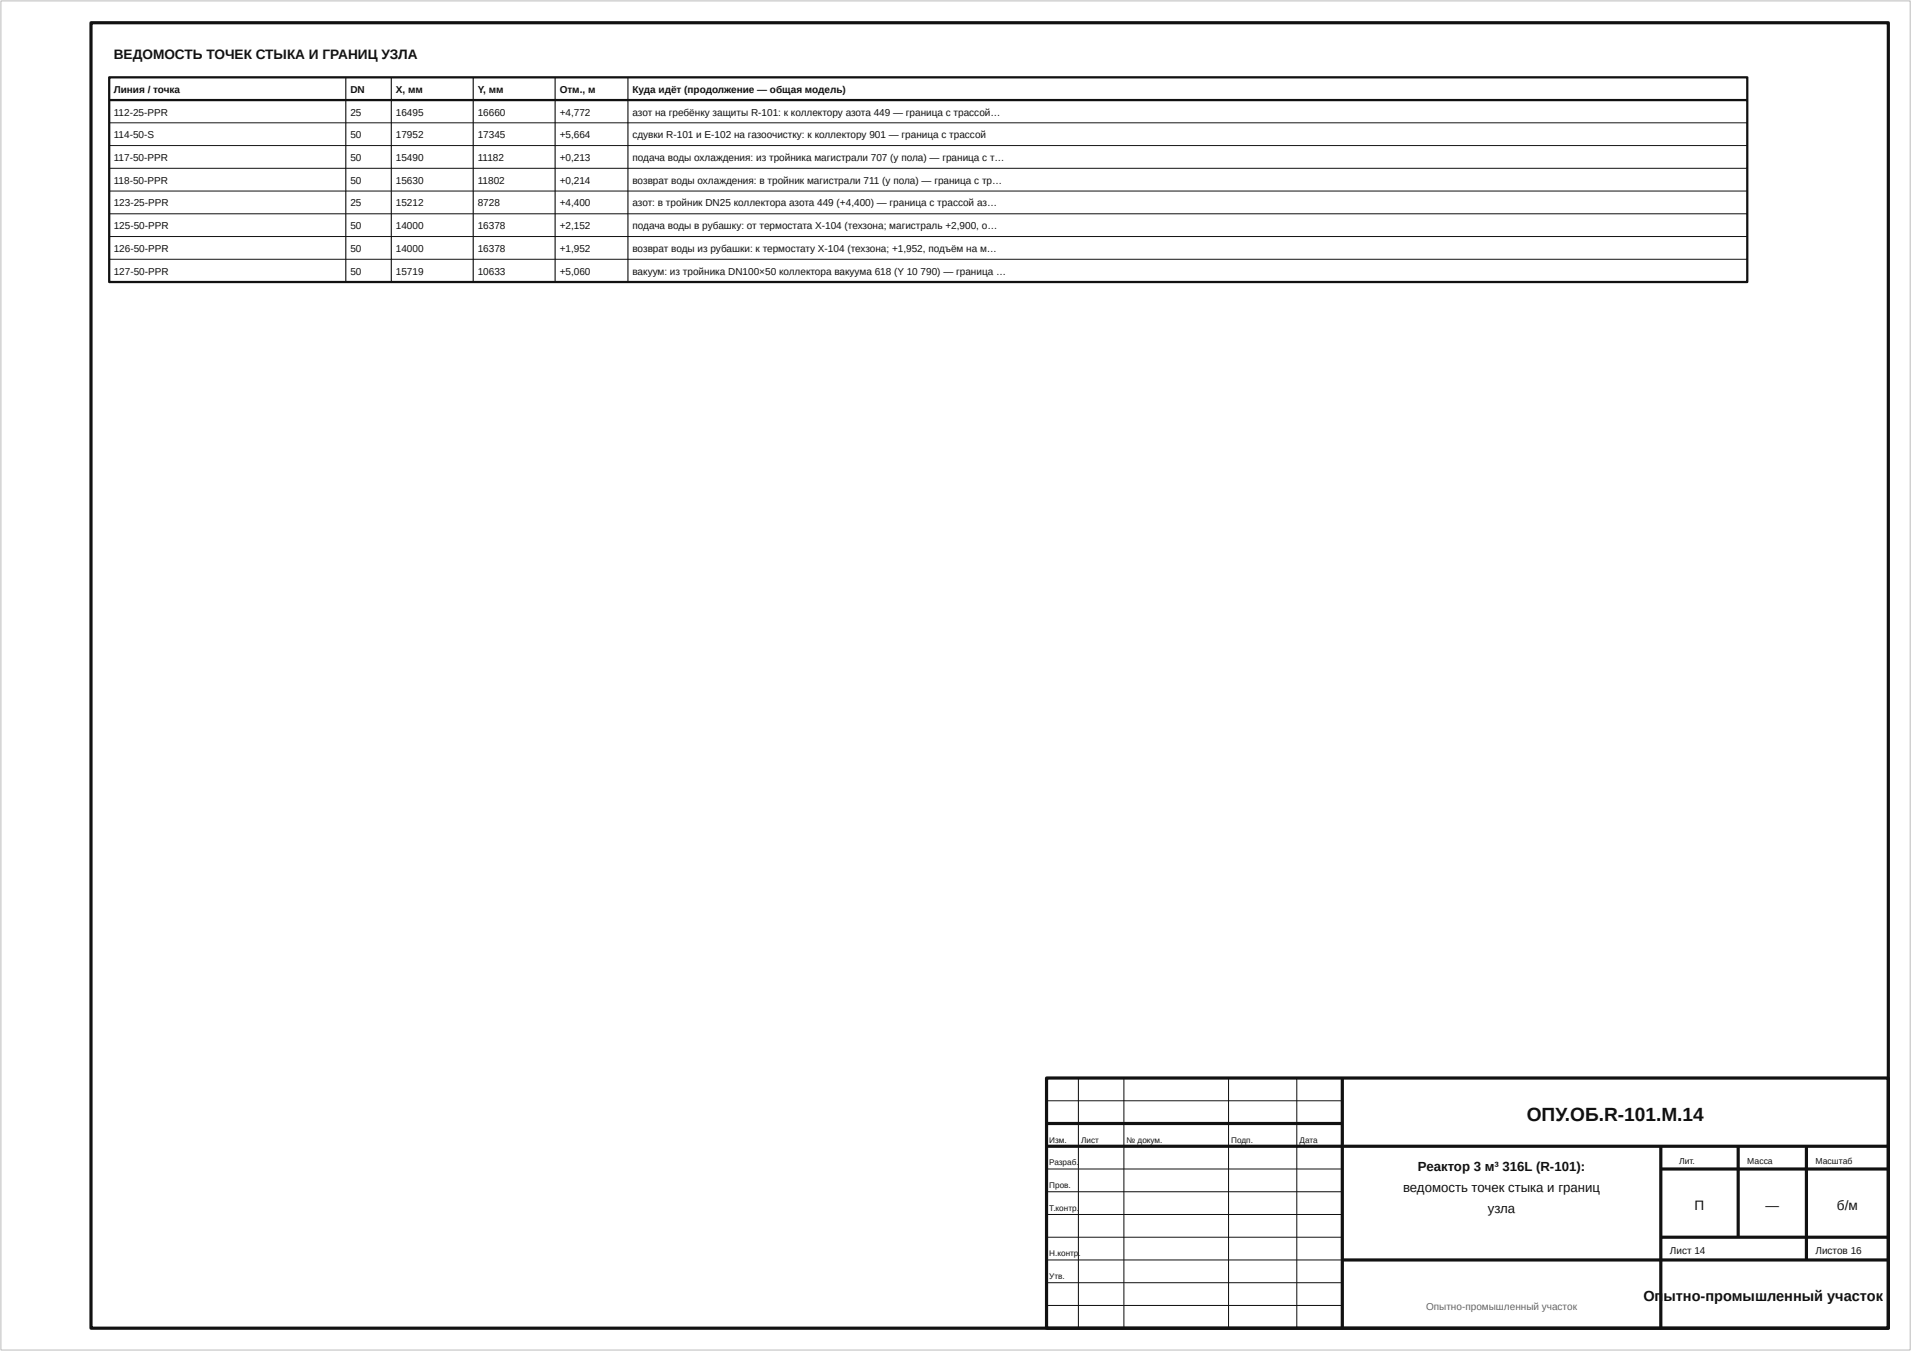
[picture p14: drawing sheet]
<svg xmlns="http://www.w3.org/2000/svg" width="420mm" height="297mm" viewBox="0 0 420 297" stroke-linecap="round" stroke-linejoin="round" font-family="sans-serif">
<defs><g id="words">
<text font-size="4.2" fill="#111" x="335.5" y="246.5">ОПУ.ОБ.R-101.М.14</text>
<g font-size="3.2" fill="#111">
<text x="361.2" y="286">Оп</text>
<text x="365.6" y="286">ытно-промышленный участок</text>
</g>
<g font-size="3" fill="#111">
<text x="25" y="13">ВЕДОМОСТЬ ТОЧЕК СТЫКА И ГРАНИЦ УЗЛА</text>
<text x="372.4" y="266">П</text>
<text x="388" y="266">—</text>
<text x="403.7" y="266">б/м</text>
</g>
<g font-size="2.9" fill="#111">
<text x="311.6" y="257.4">Реактор 3 м³</text>
<text x="330.2" y="257.4">316L (R-101):</text>
<text x="308.4" y="262">ведомость точек стыка и границ</text>
<text x="327" y="266.6">узла</text>
</g>
<g font-size="2.2" fill="#111">
<text x="25" y="20.4">Линия / точка</text>
<text x="77" y="20.4">DN</text>
<text x="87" y="20.4">X, мм</text>
<text x="105" y="20.4">Y, мм</text>
<text x="123" y="20.4">Отм., м</text>
<text x="139" y="20.4">Куда идёт (продолжение — общая модель)</text>
<text x="25" y="25.4">112-25-PPR</text>
<text x="77" y="25.4">25</text>
<text x="87" y="25.4">16495</text>
<text x="105" y="25.4">16660</text>
<text x="123" y="25.4">+4,772</text>
<text x="139" y="25.4">азот на гребёнку защиты R-101: к коллектору азота 449 — граница с трассой…</text>
<text x="25" y="30.4">114-50-S</text>
<text x="25" y="35.4">117-50-PPR</text>
<text x="77" y="30.4">50</text>
<text x="77" y="35.4">50</text>
<text x="87" y="30.4">17952</text>
<text x="87" y="35.4">15490</text>
<text x="105" y="30.4">17345</text>
<text x="105" y="35.4">11182</text>
<text x="123" y="30.4">+5,664</text>
<text x="123" y="35.4">+0,213</text>
<text x="139" y="30.4">сдувки R-101 и E-102 на газоочистку: к коллектору 901 — граница с трассой</text>
<text x="139" y="35.4">подача воды охлаждения: из тройника магистрали 707 (у пола) — граница с т…</text>
<text x="25" y="40.4">118-50-PPR</text>
<text x="77" y="40.4">50</text>
<text x="87" y="40.4">15630</text>
<text x="105" y="40.4">11802</text>
<text x="123" y="40.4">+0,214</text>
<text x="139" y="40.4">возврат воды охлаждения: в тройник магистрали 711 (у пола) — граница с тр…</text>
<text x="25" y="45.4">123-25-PPR</text>
<text x="77" y="45.4">25</text>
<text x="87" y="45.4">15212</text>
<text x="105" y="45.4">8728</text>
<text x="123" y="45.4">+4,400</text>
<text x="139" y="45.4">азот: в тройник DN25 коллектора азота 449 (+4,400) — граница с трассой аз…</text>
<text x="25" y="50.4">125-50-PPR</text>
<text x="77" y="50.4">50</text>
<text x="87" y="50.4">14000</text>
<text x="105" y="50.4">16378</text>
<text x="123" y="50.4">+2,152</text>
<text x="139" y="50.4">подача воды в рубашку: от термостата X-104 (техзона; магистраль +2,900, о…</text>
<text x="25" y="55.4">126-50-PPR</text>
<text x="77" y="55.4">50</text>
<text x="87" y="55.4">14000</text>
<text x="105" y="55.4">16378</text>
<text x="123" y="55.4">+1,952</text>
<text x="139" y="55.4">возврат воды из рубашки: к термостату X-104 (техзона; +1,952, подъём на м…</text>
<text x="25" y="60.4">127-50-PPR</text>
<text x="77" y="60.4">50</text>
<text x="87" y="60.4">15719</text>
<text x="105" y="60.4">10633</text>
<text x="123" y="60.4">+5,060</text>
<text x="139" y="60.4">вакуум: из тройника DN100×50 коллектора вакуума 618 (Y 10</text>
<text x="202.3" y="60.4">790) — граница …</text>
<text x="367" y="275.8">Лист 14</text>
<text x="399" y="275.8">Листов 16</text>
</g>
<text font-size="2.2" fill="#666" x="313.4" y="288">Опытно-промышленный участок</text>
<g font-size="1.9" fill="#111">
<text x="369" y="255.8">Лит.</text>
<text x="384" y="255.8">Масса</text>
<text x="399" y="255.8">Масштаб</text>
</g>
<g font-size="1.8" fill="#111">
<text x="230.6" y="251.2">Изм.</text>
<text x="237.6" y="251.2">Лист</text>
<text x="247.6" y="251.2">№ докум.</text>
<text x="270.6" y="251.2">Подп.</text>
<text x="285.6" y="251.2">Дата</text>
<text x="230.6" y="256.2">Разраб.</text>
<text x="230.6" y="261.2">Пров.</text>
<text x="230.6" y="266.2">Т.контр.</text>
<text x="230.6" y="276.2">Н.контр</text>
<text x="230.6" y="281.2">Утв.</text>
<text x="237" y="276.2">.</text>
</g>
</g></defs>
<path d="M20 5h395v287h-395zM230 237h185v55h-185zM295 237v55M230 247h65M230 252h185M365 252v40M365 257h50M382 252v20M397 252v25M295 277h120M365 272h50" fill="none" stroke="#111" stroke-width=".7" stroke-linecap="butt"/>
<path d="M24 17h360v45h-360zM24 22h360" fill="none" stroke="#111" stroke-width=".5"/>
<path d="M.2 .2h419.6v296.6h-419.6z" fill="none" stroke="#bbb" stroke-width=".22"/>
<g fill="none" stroke="#111" stroke-width=".22">
<path d="M24 27h360M24 32h360M24 37h360M24 42h360M24 47h360M24 52h360M24 57h360M237 237v55M247 237v55M270 237v55M285 237v55M230 242h65"/>
<path d="M230 257h65M230 262h65M230 267h65M230 272h65M230 277h65M230 282h65M230 287h65"/>
</g>
<path d="M76 17v45M86 17v45M104 17v45M122 17v45M138 17v45" fill="none" stroke="#111" stroke-width=".25"/>
<use href="#words"/>
</svg>
